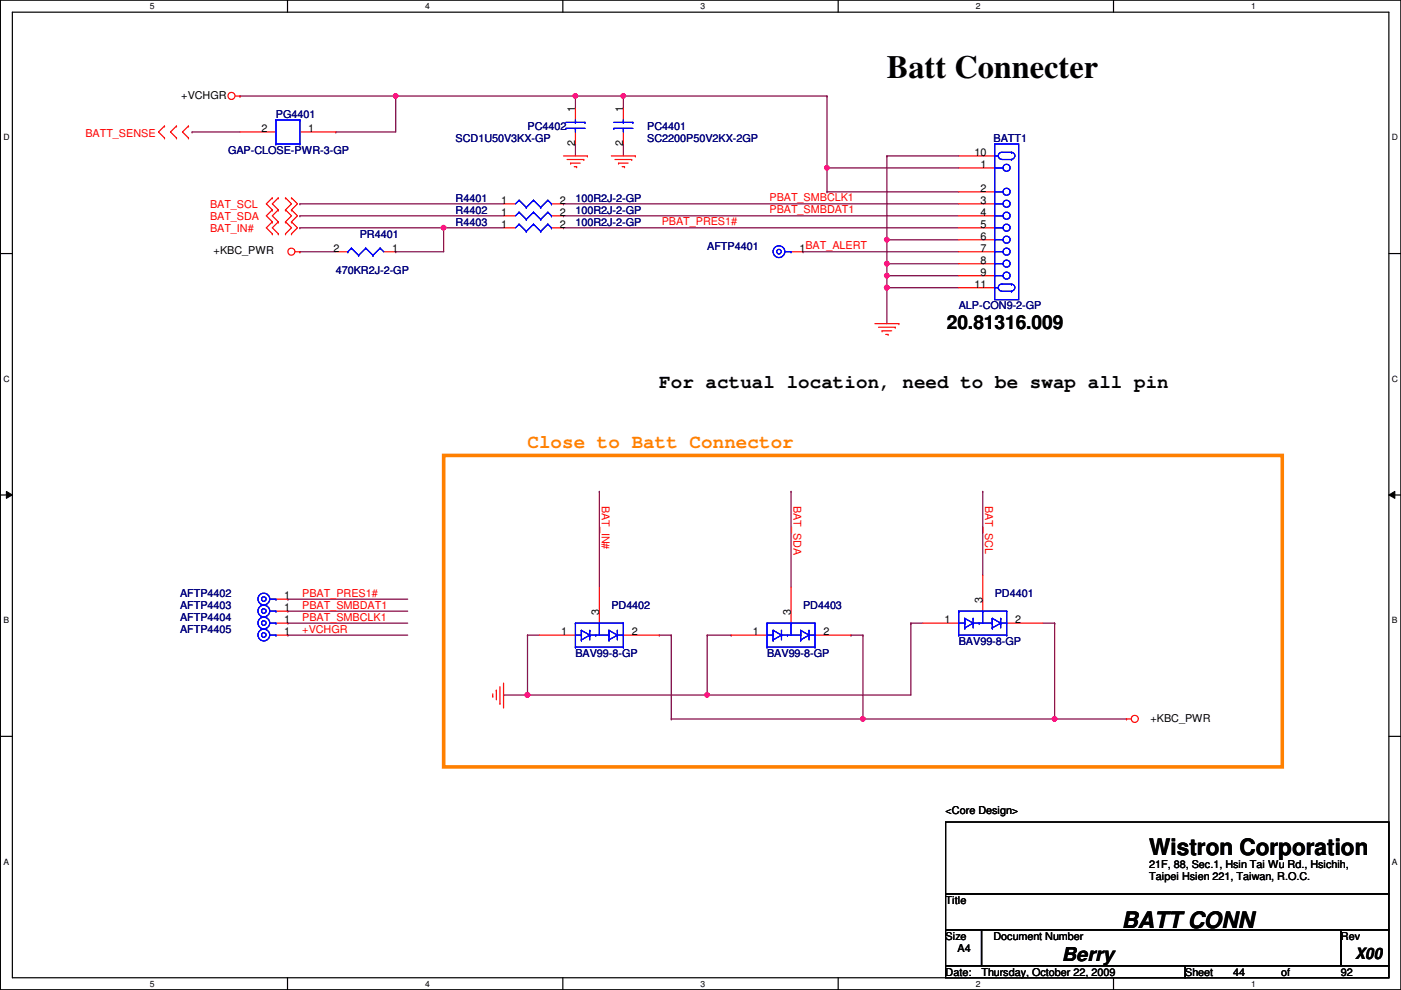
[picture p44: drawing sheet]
<svg xmlns="http://www.w3.org/2000/svg" width="297mm" height="210mm" viewBox="0 0 297 210" stroke-linecap="round" stroke-linejoin="round" font-family="sans-serif">
<defs><g id="words">
<text font-size="6.9" x="188" y="16.5">Batt Connecter</text>
<g font-size="4.8">
<text x="243.7" y="181.3">Wistron Corporation</text>
<text x="237.8" y="196.8">BATT CONN</text>
</g>
<g font-size="4.1">
<text x="200.7" y="69.8">20.81316.009</text>
<text x="139.8" y="82.2">For actual location, need to be swap all pin</text>
<text x="225.1" y="203.7">Berry</text>
</g>
<text font-size="4.1" fill="#ff8000" x="111.8" y="94.9">Close to Batt Connector</text>
<text font-size="3.3" x="287.4" y="203.2">X00</text>
<g font-size="2.3">
<text x="38.4" y="20.9">+VCHGR</text>
<text x="122" y="23.7" transform="rotate(-90 122 23.7)">1</text>
<text x="132.1" y="23.7" transform="rotate(-90 132.1 23.7)">1</text>
<text x="55.5" y="27.9">2</text>
<text x="65.4" y="27.9">1</text>
<text x="122" y="31" transform="rotate(-90 122 31)">2</text>
<text x="132.1" y="31" transform="rotate(-90 132.1 31)">2</text>
<text x="206.6" y="33">10</text>
<text x="207.9" y="35.6">1</text>
<text x="207.9" y="40.6">2</text>
<text x="106.3" y="43.2">1</text>
<text x="106.3" y="45.7">1</text>
<text x="118.7" y="43.2">2</text>
<text x="118.7" y="45.7">2</text>
<text x="207.9" y="43.2">3</text>
<text x="207.9" y="45.7">4</text>
<text x="45.3" y="53.9">+KBC_PWR</text>
<text x="70.7" y="53.3">2</text>
<text x="83.1" y="53.3">1</text>
<text x="106.3" y="48.3">1</text>
<text x="118.7" y="48.3">2</text>
<text x="169.5" y="53.3">1BAT_ALERT</text>
<text x="207.9" y="48.3">5</text>
<text x="207.9" y="50.8">6</text>
<text x="207.9" y="53.3">7</text>
<text x="207.9" y="55.9">8</text>
<text x="207.9" y="58.4">9</text>
<text x="206.6" y="61">11</text>
<text x="60.3" y="127">1</text>
<text x="60.3" y="129.5">1</text>
<text x="127" y="130.3" transform="rotate(-90 127 130.3)">3</text>
<text x="167.7" y="130.3" transform="rotate(-90 167.7 130.3)">3</text>
<text x="208.3" y="127.8" transform="rotate(-90 208.3 127.8)">3</text>
<text x="60.3" y="132.1">1</text>
<text x="60.3" y="134.6">1</text>
<text x="119" y="134.6">1</text>
<text x="133.9" y="134.6">2</text>
<text x="159.6" y="134.6">1</text>
<text x="174.6" y="134.6">2</text>
<text x="200.2" y="132.1">1</text>
<text x="215.2" y="132.1">2</text>
<text x="243.9" y="153">+KBC_PWR</text>
<text x="200.5" y="172.6">&lt;Core Design&gt;</text>
<text x="243.7" y="184">21F, 88, Sec.1, Hsin Tai Wu Rd., Hsichih,</text>
<text x="200.5" y="191.6">Title</text>
<text x="243.7" y="186.6">Taipei Hsien 221, Taiwan, R.O.C.</text>
<text x="200.5" y="199.2">Size</text>
<text x="203" y="201.8">A4</text>
<text x="210.6" y="199.2">Document Number</text>
<text x="284.3" y="199.2">Rev</text>
<text x="200.5" y="206.8">Date:</text>
<text x="208.1" y="206.8">Thursday, October 22, 2009</text>
<text x="251.3" y="206.8">Sheet</text>
<text x="261.4" y="206.8">44</text>
<text x="271.6" y="206.8">of</text>
<text x="284.3" y="206.8">92</text>
</g>
<g font-size="2.3" fill="#f00">
<text x="18.1" y="29">BATT_SENSE</text>
<text x="44.5" y="46.6">BAT_SDA</text>
<text x="44.5" y="44">BAT_SCL</text>
<text x="140.3" y="47.8">PBAT_PRES1#</text>
<text x="163.1" y="45.3">PBAT_SMBDAT1</text>
<text x="163.1" y="42.7">PBAT_SMBCLK1</text>
<text x="44.5" y="49.1">BAT_IN#</text>
<text x="127.6" y="107.2" transform="rotate(90 127.6 107.2)">BAT_IN#</text>
<text x="168.2" y="107.2" transform="rotate(90 168.2 107.2)">BAT_SDA</text>
<text x="208.9" y="107.2" transform="rotate(90 208.9 107.2)">BAT_SCL</text>
<text x="64.1" y="126.5">PBAT_PRES1#</text>
<text x="64.1" y="131.6">PBAT_SMBCLK1</text>
<text x="64.1" y="129.1">PBAT_SMBDAT1</text>
<text x="64.1" y="134.2">+VCHGR</text>
</g>
<g font-size="2.3" fill="#000080">
<text x="58.5" y="25">PG4401</text>
<text x="111.8" y="27.5">PC4402</text>
<text x="137.2" y="27.5">PC4401</text>
<text x="48.3" y="32.6">GAP-CLOSE-PWR-3-GP</text>
<text x="96.6" y="30.1">SCD1U50V3KX-GP</text>
<text x="137.2" y="30.1">SC2200P50V2KX-2GP</text>
<text x="210.6" y="30.1">BATT1</text>
<text x="96.6" y="47.8">R4403</text>
<text x="96.6" y="42.8">R4401</text>
<text x="96.6" y="45.3">R4402</text>
<text x="122" y="47.8">100R2J-2-GP</text>
<text x="122" y="42.8">100R2J-2-GP</text>
<text x="122" y="45.3">100R2J-2-GP</text>
<text x="76.3" y="50.4">PR4401</text>
<text x="149.9" y="52.9">AFTP4401</text>
<text x="71.2" y="58">470KR2J-2-GP</text>
<text x="203.3" y="65.6">ALP-CON9-2-GP</text>
<text x="38.2" y="126.6">AFTP4402</text>
<text x="38.2" y="131.7">AFTP4404</text>
<text x="38.2" y="129.1">AFTP4403</text>
<text x="129.6" y="129.1">PD4402</text>
<text x="170.3" y="129.1">PD4403</text>
<text x="210.9" y="126.6">PD4401</text>
<text x="38.2" y="134.2">AFTP4405</text>
<text x="203.3" y="136.7">BAV99-8-GP</text>
<text x="122" y="139.3">BAV99-8-GP</text>
<text x="162.6" y="139.3">BAV99-8-GP</text>
</g>
<g font-size="1.8">
<text x="31.8" y="1.9">5</text>
<text x="90.1" y="1.9">4</text>
<text x="148.5" y="1.9">3</text>
<text x="206.9" y="1.9">2</text>
<text x="265.3" y="1.9">1</text>
<text x=".7" y="29.8">D</text>
<text x="295.1" y="29.8">D</text>
<text x=".7" y="80.9">C</text>
<text x="295.1" y="80.9">C</text>
<text x=".7" y="132.1">B</text>
<text x="295.1" y="132.1">B</text>
<text x=".7" y="183.3">A</text>
<text x="295.1" y="183.3">A</text>
<text x="31.8" y="209.2">5</text>
<text x="90.1" y="209.2">4</text>
<text x="148.5" y="209.2">3</text>
<text x="206.9" y="209.2">2</text>
<text x="265.3" y="209.2">1</text>
</g>
</g></defs>
<path d="M.1 0h296.9v209.8h-296.9zM2.6 2.6h291.9v204.7h-291.9z" fill="none" stroke="#000" stroke-width=".25"/>
<g fill="#fff">
<path d="M31.8 .3h1v2h-1z"/>
<path d="M31.8 207.6h1v1.9h-1z"/>
</g>
<path d="M61 0v2.6M61 207.3v2.5" fill="none" stroke="#000" stroke-width=".25"/>
<g fill="#fff">
<path d="M90.1 .3h1v2h-1z"/>
<path d="M90.1 207.6h1v1.9h-1z"/>
</g>
<path d="M119.3 0v2.6M119.3 207.3v2.5" fill="none" stroke="#000" stroke-width=".25"/>
<g fill="#fff">
<path d="M148.5 .3h1v2h-1z"/>
<path d="M148.5 207.6h1v1.9h-1z"/>
</g>
<path d="M177.7 0v2.6M177.7 207.3v2.5" fill="none" stroke="#000" stroke-width=".25"/>
<g fill="#fff">
<path d="M206.9 .3h1v2h-1z"/>
<path d="M206.9 207.6h1v1.9h-1z"/>
</g>
<path d="M236.1 0v2.6M236.1 207.3v2.5" fill="none" stroke="#000" stroke-width=".25"/>
<g fill="#fff">
<path d="M265.3 .3h.9v2h-.9z"/>
<path d="M265.3 207.6h.9v1.9h-.9z"/>
<path d="M.7 28.2h1.3v1.9h-1.3z"/>
<path d="M295.1 28.2h1.3v1.9h-1.3z"/>
<path d="M.7 79.3h1.3v2h-1.3z"/>
<path d="M295.1 79.3h1.3v2h-1.3z"/>
</g>
<path d="M.1 53.8h2.5M294.5 53.8h2.5" fill="none" stroke="#000" stroke-width=".25"/>
<g fill="#fff">
<path d="M.7 130.5h1.2v2h-1.2z"/>
<path d="M295.1 130.5h1.2v2h-1.2z"/>
</g>
<path d="M.1 104.9h2.5M294.5 104.9h2.5" fill="none" stroke="#000" stroke-width=".25"/>
<path d="M1.4 104.2l1.2 .7-1.2 .8zM294.5 104.9l1.2-.7v1.5z" fill="#000"/>
<path d="M1.4 104.2l1.2 .7-1.2 .8zM294.5 104.9l1.2-.7v1.5z" fill="none" stroke="#000" stroke-width=".21"/>
<g fill="#fff">
<path d="M.7 181.7h1.2v2h-1.2z"/>
<path d="M295.1 181.7h1.2v2h-1.2z"/>
</g>
<path d="M.1 156.1h2.5M294.5 156.1h2.5" fill="none" stroke="#000" stroke-width=".25"/>
<path d="M122 30.5h.1M122 30.5v2.6M175.3 35.6h.1M175.3 35.6v5.1M175.3 40.7h.1M175.3 40.7h28" fill="none" stroke="#800040" stroke-width=".25"/>
<circle cx="175.3" cy="35.6" r=".49" fill="#f0f"/>
<circle cx="175.3" cy="35.6" r=".49" fill="none" stroke="#f0f" stroke-width=".25"/>
<g fill="none" stroke="#800040" stroke-width=".25">
<path d="M40.7 28h.1M40.7 28h10.2M50.9 20.4h.1M50.9 20.4h33M71.2 28h.1M83.9 20.4h.1M83.9 20.4v7.6h-12.7M132.2 30.5h.1M132.2 20.4h.1M132.2 20.4h43.1M132.2 30.5v2.6M175.3 35.6h.1"/>
<path d="M175.3 20.4h.1M175.3 35.6h28M175.3 20.4v15.2M119.5 45.8h.1M119.5 45.8h83.8"/>
</g>
<circle cx="132.1" cy="20.3" r=".49" fill="#f0f"/>
<circle cx="132.1" cy="20.3" r=".49" fill="none" stroke="#f0f" stroke-width=".25"/>
<g fill="none" stroke="#800040" stroke-width=".25">
<path d="M63.6 48.3h.1M63.6 53.4h.1M63.6 53.4h7.6M63.6 48.3h30.5M83.9 53.4h.1M94.1 48.3h.1M94.1 48.3v5.1h-10.2M119.5 43.2h.1M119.5 48.3h.1M119.5 43.2h83.8M119.5 48.3h83.8M188 58.5v2.5"/>
<path d="M188 61h.1M188 61h15.3"/>
</g>
<circle cx="188" cy="61" r=".49" fill="#f0f"/>
<circle cx="188" cy="61" r=".49" fill="none" stroke="#f0f" stroke-width=".25"/>
<path d="M188 61h.1M188 61v7.6" fill="none" stroke="#800040" stroke-width=".25"/>
<circle cx="188" cy="61" r=".49" fill="#f0f"/>
<circle cx="188" cy="61" r=".49" fill="none" stroke="#f0f" stroke-width=".25"/>
<g fill="none" stroke="#800040" stroke-width=".25">
<path d="M170.3 53.4h.1M170.3 53.4h33M188 55.9h.1M188 55.9h15.3M127.1 104.2h.1M127.1 104.2v20.3M167.7 104.2h.1M167.7 104.2v20.3M61 134.7h.1M61 127h.1M61 132.1h.1M61 129.6h.1"/>
<path d="M61 134.7h25.4M61 127h25.4M61 132.1h25.4M61 129.6h25.4M111.8 134.7h.1M111.8 134.7v12.7M142.3 134.7h.1M142.3 134.7v17.7M149.9 134.7h.1M149.9 134.7v12.7h-38.1M183 134.7h.1M183 134.7v17.7h-40.7"/>
<path d="M111.8 147.4h.1M142.3 152.4h.1M223.6 152.4h.1M223.6 152.4h15.2"/>
</g>
<circle cx="111.8" cy="147.3" r=".49" fill="#f0f"/>
<circle cx="111.8" cy="147.3" r=".49" fill="none" stroke="#f0f" stroke-width=".25"/>
<path d="M183 152.4h.1M183 152.4h40.6" fill="none" stroke="#800040" stroke-width=".25"/>
<circle cx="223.6" cy="152.4" r=".49" fill="#f0f"/>
<circle cx="223.6" cy="152.4" r=".49" fill="none" stroke="#f0f" stroke-width=".25"/>
<circle cx="182.9" cy="152.4" r=".49" fill="#f0f"/>
<circle cx="182.9" cy="152.4" r=".49" fill="none" stroke="#f0f" stroke-width=".25"/>
<path d="M223.6 132.1h.1M223.6 132.1v20.3M106.8 147.4h.1M106.8 147.4h5" fill="none" stroke="#800040" stroke-width=".25"/>
<circle cx="111.8" cy="147.3" r=".49" fill="#f0f"/>
<circle cx="111.8" cy="147.3" r=".49" fill="none" stroke="#f0f" stroke-width=".25"/>
<path d="M122 20.4h.1M122 20.4h10.2" fill="none" stroke="#800040" stroke-width=".25"/>
<circle cx="122" cy="20.3" r=".49" fill="#f0f"/>
<circle cx="122" cy="20.3" r=".49" fill="none" stroke="#f0f" stroke-width=".25"/>
<path d="M132.2 22.9h.1M132.2 20.4v2.5M188 58.5h.1M188 55.9h.1M188 58.5h15.3M188 50.8v5.1" fill="none" stroke="#800040" stroke-width=".25"/>
<circle cx="188" cy="50.8" r=".49" fill="#f0f"/>
<circle cx="188" cy="50.8" r=".49" fill="none" stroke="#f0f" stroke-width=".25"/>
<circle cx="188" cy="55.9" r=".49" fill="#f0f"/>
<circle cx="188" cy="55.9" r=".49" fill="none" stroke="#f0f" stroke-width=".25"/>
<path d="M63.6 43.2h.1M63.6 43.2h43.2M94.1 48.3h.1M94.1 48.3h12.7M188 50.8h.1M188 50.8h15.3" fill="none" stroke="#800040" stroke-width=".25"/>
<circle cx="94" cy="48.3" r=".49" fill="#f0f"/>
<circle cx="94" cy="48.3" r=".49" fill="none" stroke="#f0f" stroke-width=".25"/>
<path d="M63.6 45.8h.1M63.6 45.8h43.2M208.4 104.2h.1M208.4 104.2v17.8M193.1 132.1h.1M193.1 132.1h2.6M193.1 132.1v15.3h-43.2M221.1 132.1h2.5M223.6 132.1h.1M149.9 147.4h.1" fill="none" stroke="#800040" stroke-width=".25"/>
<circle cx="149.9" cy="147.3" r=".49" fill="#f0f"/>
<circle cx="149.9" cy="147.3" r=".49" fill="none" stroke="#f0f" stroke-width=".25"/>
<path d="M83.9 20.4h.1M83.9 20.4h38.1M122 20.4h.1M122 20.4v2.5M111.8 134.7h.1M111.8 134.7h2.6M139.8 134.7h.1M139.8 134.7h2.5M149.9 134.7h5.1M155 134.7h.1M180.4 134.7h.1M180.4 134.7h2.6" fill="none" stroke="#800040" stroke-width=".25"/>
<circle cx="83.9" cy="20.3" r=".49" fill="#f0f"/>
<circle cx="83.9" cy="20.3" r=".49" fill="none" stroke="#f0f" stroke-width=".25"/>
<path d="M188 58.5h.1M188 55.9v2.6" fill="none" stroke="#800040" stroke-width=".25"/>
<circle cx="188" cy="58.4" r=".49" fill="#f0f"/>
<circle cx="188" cy="58.4" r=".49" fill="none" stroke="#f0f" stroke-width=".25"/>
<path d="M188 33.1h.1M188 33.1h15.3M188 33.1v17.7M188 50.8h.1" fill="none" stroke="#800040" stroke-width=".25"/>
<g fill="none" stroke="#f00" stroke-width=".25">
<path d="M34.9 29.3h.1M34.9 26.7h.1M34.9 26.7l-1.3 1.3 1.3 1.3M37.4 26.7h.1M37.4 29.3h.1M37.4 26.7l-1.3 1.3 1.3 1.3M40 29.3h.1M40 26.7h.1M40 26.7l-1.3 1.3 1.3 1.3M49.9 20.4h1M50.9 20.4h.1M50.9 28h7.6"/>
<path d="M63.6 28h7.6M119.5 33.1h5M120.2 33.8h3.6M121 34.6h.1M121 34.6h2M121.7 35.3h.6M122 22.9v2.5M122 28v2.5M122.3 35.3h.1M123.8 33.8h.1M124.5 33.1h.1M129.6 33.1h5.1"/>
<path d="M130.4 33.8h3.5M131.1 34.6h.1M131.1 34.6h2.1M131.9 35.3h.5M132.2 22.9v2.5M132.2 28v2.5M132.4 35.3h.1M133.9 33.8h.1M134.7 33.1h.1M203.3 33.1h7.6M203.3 35.6h7.6M57.7 47h.1"/>
<path d="M57.7 44.5h.1M57.7 42h.1M57.7 49.6h.1M57.7 44.5l-1.2 1.3 1.2 1.2M57.7 42l-1.2 1.2 1.2 1.3M57.7 47l-1.2 1.3 1.2 1.3M59 47h.1M59 44.5h.1M59 42h.1M59 49.6h.1M59 44.5l-1.3 1.3 1.3 1.2M59 42l-1.3 1.2 1.3 1.3"/>
<path d="M59 47l-1.3 1.3 1.3 1.3M60.5 44.5h.1M60.5 47h.1M60.5 42h.1M60.5 49.6h.1M60.5 44.5l1.3 1.3-1.3 1.2M60.5 42l1.3 1.2-1.3 1.3M60.5 47l1.3 1.3-1.3 1.3M61.8 47h.1M61.8 44.5h.1M61.8 42h.1M61.8 49.6h.1"/>
<path d="M61.8 44.5l1.3 1.3-1.3 1.2M61.8 42l1.3 1.2-1.3 1.3M61.8 47l1.3 1.3-1.3 1.3M62.6 53.4h1M63.6 53.4h.1M71.2 53.4h2.5M81.4 53.4h2.5M106.8 48.3h2.5M106.8 43.2h2.5M106.8 45.8h2.5M116.9 48.3h2.6M116.9 43.2h2.6"/>
<path d="M116.9 45.8h2.6M167.7 53.4h2.6M203.3 53.4h7.6M203.3 48.3h7.6M203.3 40.7h7.6M203.3 43.2h7.6M203.3 45.8h7.6M203.3 50.8h7.6M203.3 55.9h7.6M203.3 58.5h7.6M185.5 68.6h5.1M186.3 69.4h3.5"/>
<path d="M187 70.1h.1M187 70.1h2.1M187.8 70.9h.5M188.3 70.9h.1M189.8 69.4h.1M190.6 68.6h.1M203.3 61h7.6M58.5 127h2.5M58.5 132.1h2.5M58.5 134.7h2.5M58.5 129.6h2.5M114.4 134.7h7.6"/>
<path d="M127.1 124.5v7.6M132.2 134.7h7.6M155 134.7h7.6M167.7 124.5v7.6M172.8 134.7h7.6M195.7 132.1h7.6M208.4 122v7.6M213.4 132.1h7.7M104.5 147.6h.1M104.5 147.1v.5M105.2 146.3h.1M105.2 146.3v2.1"/>
<path d="M106 149.1h.1M106 145.6v3.5M106.8 149.9h.1M106.8 144.8v5.1M238.8 152.4h.1M238.8 152.4h1.1"/>
<circle cx="49.1" cy="20.3" r=".75"/>
<circle cx="61.8" cy="53.4" r=".75"/>
<circle cx="240.6" cy="152.4" r=".75"/>
</g>
<path d="M200.5 174.3h94v15.2h-94zM200.5 189.5h94v7.6h-94zM200.5 197.1h7.6v7.7h-7.6zM208.1 197.1h76.2v7.7h-76.2zM284.3 197.1h10.2v7.7h-10.2zM200.5 204.8h50.8v2.5h-50.8zM251.3 204.8h43.2v2.5h-43.2z" fill="none" stroke="#000" stroke-width=".25"/>
<path d="M94.1 96.6h177.8v66h-177.8z" fill="none" stroke="#ff8000" stroke-width=".76"/>
<g fill="none" stroke="#00f" stroke-width=".25">
<path d="M58.5 30.5h.1M58.5 25.4h.1M58.5 30.5h5.1M58.5 25.4v5.1M58.5 25.4h5.1M63.6 30.5h.1M63.6 25.4h.1M63.6 25.4v5.1M120 27.2h.1M120 26h4M120 27.2h4M122 26h.1"/>
<path d="M122 27.2h.1M122 25.4v.6M122 27.2v.8M124 26h.1M130.1 27.2h.1M130.1 26h4.1M130.1 27.2h4.1M132.2 26h.1M132.2 27.2h.1M132.2 25.4v.6M132.2 27.2v.8M134.2 26h.1"/>
<path d="M210.9 30.5h5.1v33h-5.1zM210.9 33.1h.8M210.9 35.6h1.8M211.7 33.1h.1M212.4 33.8h2.1M212.7 35.6h.1M214.5 32.3h-2.1a.74 .74 0 0 0-.7 .7 .74 .74 0 0 0 .7 .8M214.5 32.3a.74 .74 0 0 1 .7 .7 .74 .74 0 0 1-.7 .8M214.5 32.3h.1M214.5 33.8h.1M73.7 53.4h.1M74.5 52.6h.1"/>
<path d="M74.5 52.6l1.5 1.5M74.5 52.6l-.8 .8M76 54.1h.1M77.6 52.6h.1M77.6 52.6l1.5 1.5M77.6 52.6l-1.6 1.5M79.1 54.1h.1M80.6 52.6h.1M80.6 52.6l.8 .8M80.6 52.6l-1.5 1.5M110.1 47.5h.1M110.1 42.5h.1"/>
<path d="M110.1 45h.1M110.1 47.5l-.8 .8M110.1 47.5l1.5 1.6M110.1 42.5l-.8 .7M110.1 42.5l1.5 1.5M110.1 45l-.8 .8M110.1 45l1.5 1.5M111.6 49.1h.1M111.6 44h.1M111.6 46.5h.1M113.1 47.5h.1M113.1 42.5h.1"/>
<path d="M113.1 45h.1M113.1 47.5l-1.5 1.6M113.1 47.5l1.5 1.6M113.1 42.5l-1.5 1.5M113.1 42.5l1.5 1.5M113.1 45l-1.5 1.5M113.1 45l1.5 1.5M114.6 49.1h.1M114.6 44h.1M114.6 46.5h.1M116.2 47.5h.1M116.2 42.5h.1"/>
<path d="M116.2 45h.1M116.2 47.5l-1.6 1.6M116.2 47.5l.7 .8M116.2 42.5l-1.6 1.5M116.2 42.5l.7 .7M116.2 45l-1.6 1.5M116.2 45l.7 .8M116.9 48.3h.1M116.9 43.2h.1M116.9 45.8h.1M166.5 53.4h1.2M167.7 53.4h.1"/>
<path d="M210.9 58.5h1.8M210.9 55.9h1.8M210.9 53.4h1.8M210.9 50.8h1.8M210.9 48.3h1.8M210.9 45.8h1.8M210.9 43.2h1.8M210.9 40.7h1.8M212.7 58.5h.1M212.7 55.9h.1M212.7 53.4h.1M212.7 50.8h.1"/>
<path d="M212.7 48.3h.1M212.7 45.8h.1M212.7 43.2h.1M212.7 40.7h.1M210.9 61h.8M211.7 61h.1M212.4 61.8h2.1M214.5 60.2h.1M214.5 60.2h-2.1a.74 .74 0 0 0-.7 .8 .74 .74 0 0 0 .7 .7M214.5 61.8h.1M214.5 60.2a.74 .74 0 0 1 .7 .8 .74 .74 0 0 1-.7 .7M57.2 127h1.3"/>
<path d="M57.2 132.1h1.3M57.2 134.7h1.3M57.2 129.6h1.3M58.5 127h.1M58.5 132.1h.1M58.5 129.6h.1M58.5 134.7h.1M122 137.2h.1M122 132.1h.1M122 132.1h10.2M122 134.7h1.3M122 132.1v5.1"/>
<path d="M122 137.2h10.2M123.3 134.7h.1M123.3 133.6h.1M123.3 135.7h.1M123.3 133.6v2.1M123.3 133.6l1.7 1.1M125 133.6h.1M125 134.7h.1M125 134.7h4.1M125 133.6v2.1M125 134.7l-1.7 1M126.3 134.7h.1"/>
<path d="M127.1 132.1h.1M127.1 132.1v2.6M129.1 134.7h.1M129.1 133.6h.1M129.1 135.7h.1M129.1 133.6v2.1M129.1 133.6l1.8 1.1M130.9 133.6h.1M130.9 134.7h.1M130.9 134.7h1.3M130.9 133.6v2.1M130.9 134.7l-1.8 1"/>
<path d="M132.2 134.7h.1M132.2 137.2h.1M132.2 132.1h.1M132.2 132.1v5.1M162.6 137.2h.1M162.6 132.1h.1M162.6 132.1h10.2M162.6 134.7h1.3M162.6 137.2h10.2M162.6 132.1v5.1M163.9 134.7h.1M163.9 133.6h.1"/>
<path d="M163.9 135.7h.1M163.9 133.6v2.1M163.9 133.6l1.8 1.1M165.7 133.6h.1M165.7 134.7h.1M165.7 134.7h4.1M165.7 133.6v2.1M165.7 134.7l-1.8 1M167 134.7h.1M167.7 132.1h.1M167.7 132.1v2.6M169.8 134.7h.1"/>
<path d="M169.8 133.6h.1M169.8 135.7h.1M169.8 133.6v2.1M169.8 133.6l1.7 1.1M171.5 133.6h.1M171.5 134.7h.1M171.5 134.7h1.3M171.5 133.6v2.1M171.5 134.7l-1.7 1M172.8 134.7h.1M172.8 137.2h.1M172.8 132.1h.1"/>
<path d="M172.8 132.1v5.1M203.3 134.7h.1M203.3 129.6h.1M203.3 132.1h1.3M203.3 134.7h10.1M203.3 129.6v5.1M203.3 129.6h10.1M204.6 132.1h.1M204.6 131.1h.1M204.6 133.1h.1M204.6 131.1v2M204.6 131.1l1.7 1"/>
<path d="M206.3 131.1h.1M206.3 132.1h.1M206.3 132.1h4.1M206.3 131.1v2M206.3 132.1l-1.7 1M207.6 132.1h.1M208.4 129.6h.1M208.4 129.6v2.5M210.4 132.1h.1M210.4 131.1h.1M210.4 133.1h.1M210.4 131.1v2"/>
<path d="M210.4 131.1l1.8 1M212.2 131.1h.1M212.2 132.1h.1M212.2 132.1h1.2M212.2 131.1v2M212.2 132.1l-1.8 1M213.4 132.1h.1M213.4 134.7h.1M213.4 129.6h.1M213.4 129.6v5.1"/>
<circle cx="213.4" cy="35.6" r=".75"/>
<circle cx="165.2" cy="53.4" r=".49"/>
<circle cx="165.2" cy="53.4" r="1.25"/>
<circle cx="213.4" cy="48.3" r=".75"/>
<circle cx="213.4" cy="45.7" r=".75"/>
<circle cx="213.4" cy="50.8" r=".75"/>
<circle cx="213.4" cy="53.4" r=".75"/>
<circle cx="213.4" cy="58.4" r=".75"/>
<circle cx="213.4" cy="43.2" r=".75"/>
<circle cx="213.4" cy="55.9" r=".75"/>
<circle cx="213.4" cy="40.7" r=".75"/>
<circle cx="55.9" cy="134.6" r=".49"/>
<circle cx="55.9" cy="132.1" r=".49"/>
<circle cx="55.9" cy="127" r=".49"/>
<circle cx="55.9" cy="129.6" r=".49"/>
<circle cx="55.9" cy="127" r="1.25"/>
<circle cx="55.9" cy="132.1" r="1.25"/>
<circle cx="55.9" cy="134.6" r="1.25"/>
<circle cx="55.9" cy="129.6" r="1.25"/>
</g>
<circle cx="175.3" cy="35.6" r=".49" fill="#f0f"/>
<circle cx="175.3" cy="35.6" r=".49" fill="none" stroke="#f0f" stroke-width=".25"/>
<circle cx="132.1" cy="20.3" r=".49" fill="#f0f"/>
<circle cx="132.1" cy="20.3" r=".49" fill="none" stroke="#f0f" stroke-width=".25"/>
<circle cx="188" cy="61" r=".49" fill="#f0f"/>
<circle cx="188" cy="61" r=".49" fill="none" stroke="#f0f" stroke-width=".25"/>
<circle cx="188" cy="61" r=".49" fill="#f0f"/>
<circle cx="188" cy="61" r=".49" fill="none" stroke="#f0f" stroke-width=".25"/>
<circle cx="111.8" cy="147.3" r=".49" fill="#f0f"/>
<circle cx="111.8" cy="147.3" r=".49" fill="none" stroke="#f0f" stroke-width=".25"/>
<circle cx="223.6" cy="152.4" r=".49" fill="#f0f"/>
<circle cx="223.6" cy="152.4" r=".49" fill="none" stroke="#f0f" stroke-width=".25"/>
<circle cx="182.9" cy="152.4" r=".49" fill="#f0f"/>
<circle cx="182.9" cy="152.4" r=".49" fill="none" stroke="#f0f" stroke-width=".25"/>
<circle cx="111.8" cy="147.3" r=".49" fill="#f0f"/>
<circle cx="111.8" cy="147.3" r=".49" fill="none" stroke="#f0f" stroke-width=".25"/>
<circle cx="122" cy="20.3" r=".49" fill="#f0f"/>
<circle cx="122" cy="20.3" r=".49" fill="none" stroke="#f0f" stroke-width=".25"/>
<circle cx="188" cy="50.8" r=".49" fill="#f0f"/>
<circle cx="188" cy="50.8" r=".49" fill="none" stroke="#f0f" stroke-width=".25"/>
<circle cx="188" cy="55.9" r=".49" fill="#f0f"/>
<circle cx="188" cy="55.9" r=".49" fill="none" stroke="#f0f" stroke-width=".25"/>
<circle cx="94" cy="48.3" r=".49" fill="#f0f"/>
<circle cx="94" cy="48.3" r=".49" fill="none" stroke="#f0f" stroke-width=".25"/>
<circle cx="149.9" cy="147.3" r=".49" fill="#f0f"/>
<circle cx="149.9" cy="147.3" r=".49" fill="none" stroke="#f0f" stroke-width=".25"/>
<circle cx="83.9" cy="20.3" r=".49" fill="#f0f"/>
<circle cx="83.9" cy="20.3" r=".49" fill="none" stroke="#f0f" stroke-width=".25"/>
<circle cx="188" cy="58.4" r=".49" fill="#f0f"/>
<circle cx="188" cy="58.4" r=".49" fill="none" stroke="#f0f" stroke-width=".25"/>
<use href="#words"/>
</svg>
